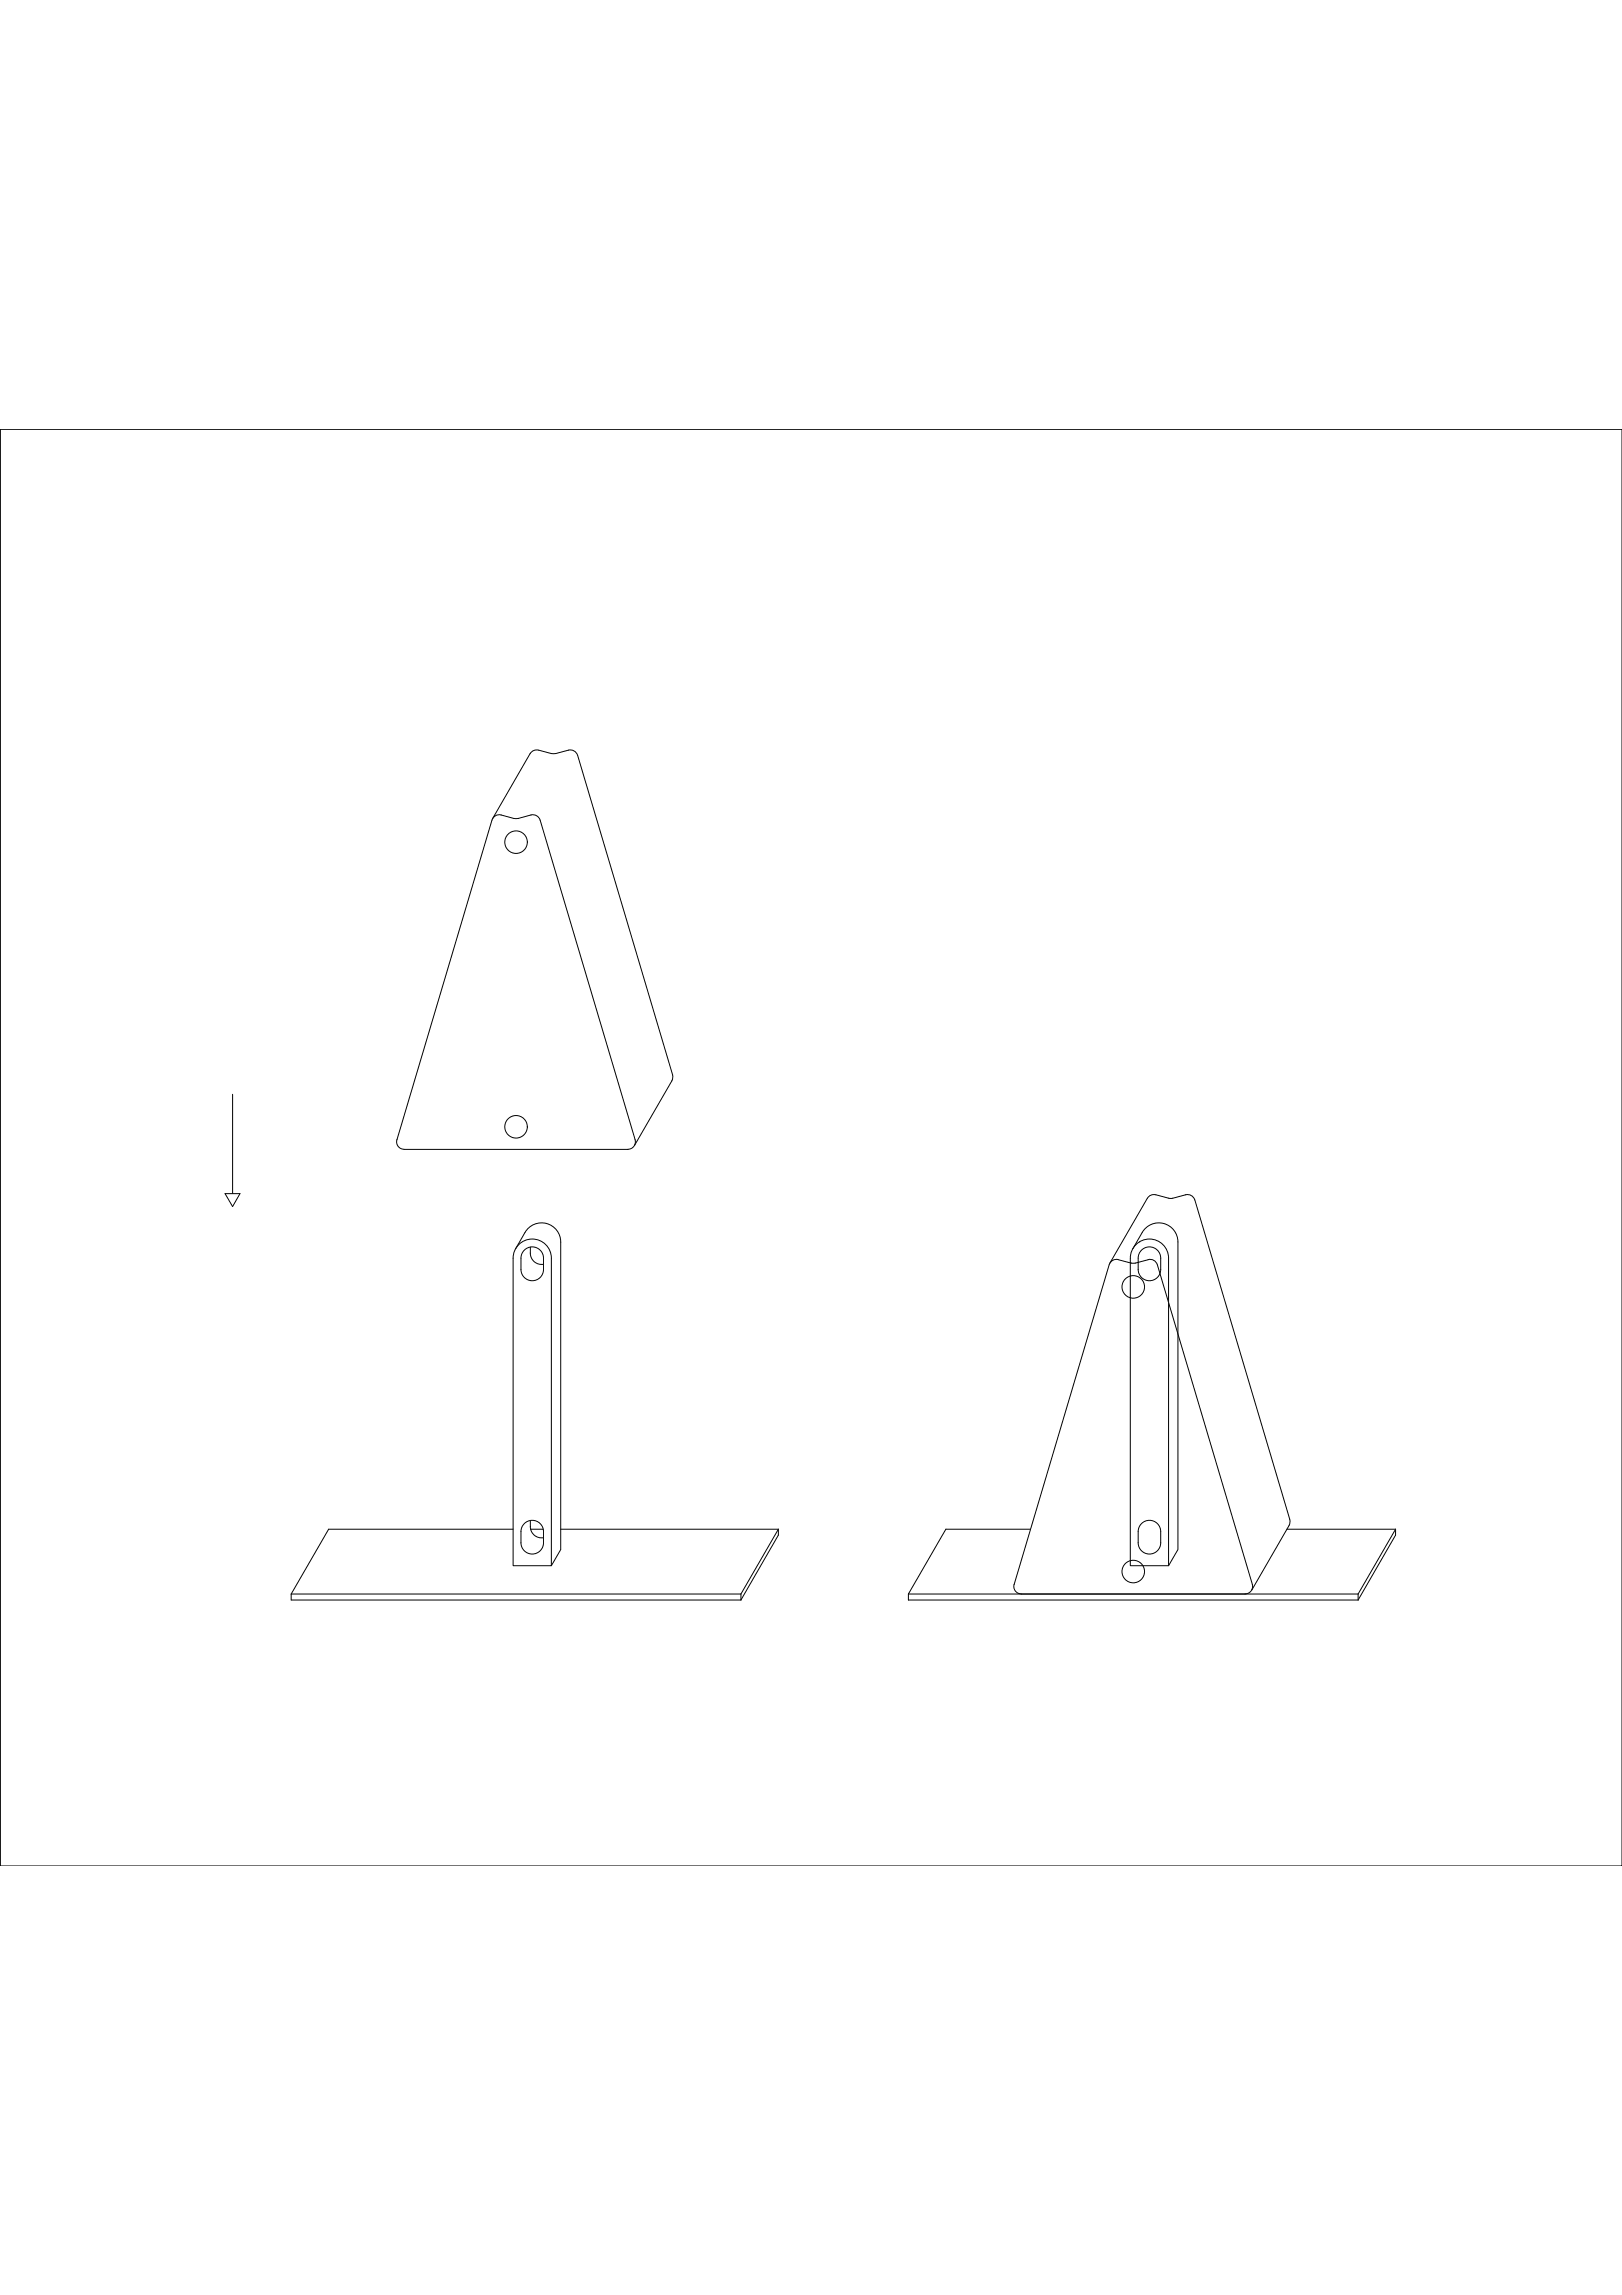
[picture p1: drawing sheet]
<svg xmlns="http://www.w3.org/2000/svg" width="594mm" height="841mm" viewBox="0 0 594 841" stroke-linecap="round" stroke-linejoin="round" font-family="sans-serif">
<!-- layer: 0 -->
<g fill="none" stroke="#000" stroke-width=".37">
<path d="M.1 157.3h594v526.5h-594zM194.2 276.2l-13.8 23.8M197.3 274.9l-1.8 .1-1.3 1.2M197.3 274.9l5.4 1.3 5.5-1.3h1.2l1.5 .8 .7 1.1 34.7 117.1 .1 .9-.3 1.2M188.3 299.9h1.4M188.3 300l-5.4-1.4-1.7 .5-1 1.4-34.8 117.2M189.7 300l5.4-1.4 1.7 .5 1 1.4M197.8 300.6l34.8 117.1M246.1 396.1l-13.6 23.5M85.2 401v36.4M145.4 417.7a2.73 2.73 0 0 0 2.6 3.5h82a2.78 2.78 0 0 0 2.6-3.5M82.4 437.4h5.5l-2.7 4.8z"/>
<path d="M428.1 439.1h1.4M428.1 439.1l-5.4-1.3-1.1 .2-1 .6-14.1 24.3M429.5 439.1l5.4-1.3 1.6 .5 1.1 1.4 34.9 117.6-.4 1.7-13.6 23.6M188.9 457.6l3.4-6a7 7 0 0 1 7.9-3.2 7 7 0 0 1 5.2 6.8v112.6l-3.5 6M194.2 457v2.3M194.2 459.2a4.1 4.1 0 0 0 4.9 4.1M414.9 457.6l3.5-6a7 7 0 0 1 7.8-3.2 7 7 0 0 1 5.2 6.7v112.7l-3.4 6M417.4 455.1h.1M187.9 461.1v112.7h14v-112.7M187.9 461.1a7 7 0 0 1 7-7 7 7 0 0 1 7 7M190.8 461.1v4.1a4.1 4.1 0 0 0 4.1 4.1 4.1 4.1 0 0 0 4.2-4.1v-4.1M190.8 461.1a4.1 4.1 0 0 1 4.1-4.2 4.1 4.1 0 0 1 4.2 4.2"/>
<path d="M406.2 463.5l-34.8 117.1M409.6 461.6l5.5 1.3 5.5-1.3M409.6 461.6l-1.8 .1-.9 .7-.6 1.1M414 461.1a7 7 0 0 1 7-7 7 7 0 0 1 7 7M414 461.1v112.7h14v-112.7M416.9 461.1a4.1 4.1 0 0 1 4.1-4.2 4.1 4.1 0 0 1 4.1 4.2M416.9 461.1v4.1a4.1 4.1 0 0 0 4.1 4.1 4.1 4.1 0 0 0 4.1-4.1v-4.1M420.5 461.6l1.8 .1 1 .7 .6 1.1M423.9 463.5l34.8 117.1a2.73 2.73 0 0 1-2.7 3.5M194.2 557.2a6.7 6.7 0 0 0 .7 4.5 4.1 4.1 0 0 0 4.2 1.8M187.9 560.4h-67.5l-13.7 23.7M190.8 565.4v-4.1a4.1 4.1 0 0 1 4.1-4.2 4.1 4.1 0 0 1 4.2 4.2v4.1"/>
<path d="M190.8 565.4a4.1 4.1 0 0 0 4.1 4.1 4.1 4.1 0 0 0 4.2-4.1M194.3 560.4h4.7M205.4 560.4h79.7M285.1 560.4l-13.7 23.7M285.1 560.4v2.2l-13.7 23.7M377.5 560.4h-31.1l-13.7 23.7M416.9 565.4a4.1 4.1 0 0 0 4.1 4.1 4.1 4.1 0 0 0 4.1-4.1M416.9 565.4v-4.1a4.1 4.1 0 0 1 4.1-4.2 4.1 4.1 0 0 1 4.1 4.2v4.1M471.4 560.4h39.7M511.1 560.4l-13.7 23.7M511.1 560.4v2.2l-13.7 23.7M106.7 584.1h164.7"/>
<path d="M106.7 584.1v2.2h164.7M271.4 584.1v2.2M332.7 584.1h164.7M332.7 584.1v2.2h164.7M371.4 580.6a2.73 2.73 0 0 0 2.7 3.5M497.4 584.1v2.2"/>
<circle cx="189" cy="308.6" r="4.1"/>
<circle cx="189" cy="412.9" r="4.1"/>
<circle cx="415.1" cy="471.6" r="4.1"/>
<circle cx="415.1" cy="575.9" r="4.1"/>
</g>
</svg>
